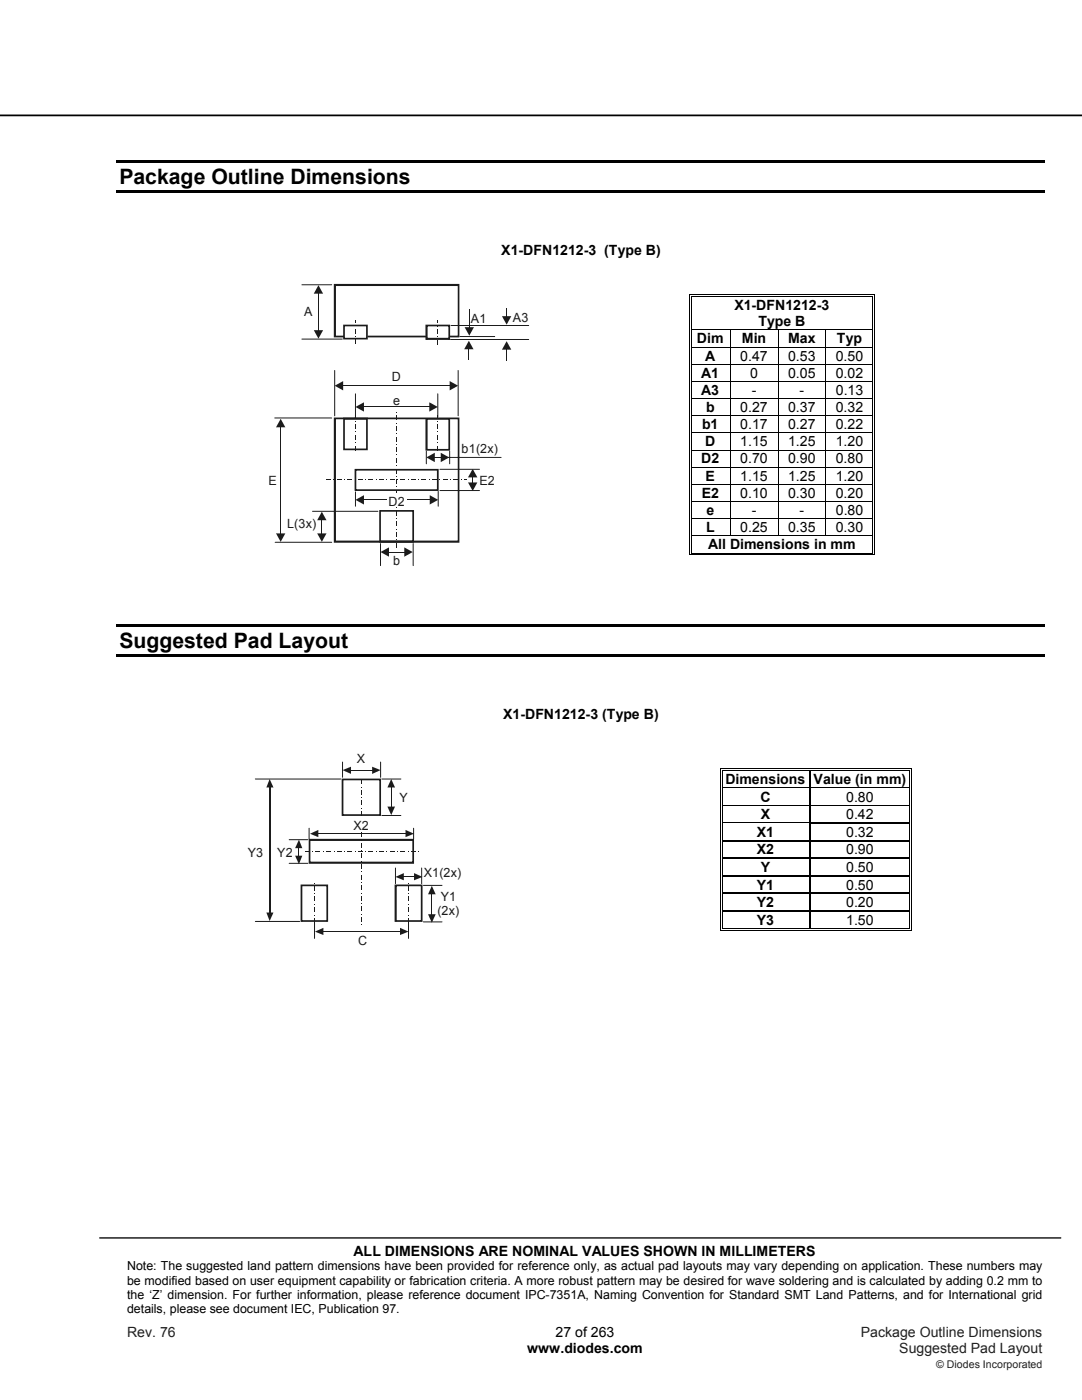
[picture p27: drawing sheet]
<svg xmlns="http://www.w3.org/2000/svg" width="216mm" height="279mm" viewBox="0 0 216 279" stroke-linecap="round" stroke-linejoin="round" font-family="sans-serif">
<defs><g id="words">
<g font-size="4.2">
<text x="23.8" y="36.7">Package Outline Dimensions</text>
<text x="23.8" y="129.3">Suggested Pad Layout</text>
</g>
<g font-size="2.8">
<text x="100" y="50.9">X1-DFN1212-3 (Type B)</text>
<text x="146.5" y="61.9">X1-DFN1212-3</text>
<text x="151.3" y="65.1">Type B</text>
<text x="139.1" y="68.5">Dim</text>
<text x="140.7" y="72">A</text>
<text x="147.7" y="72">0.47</text>
<text x="148" y="68.5">Min</text>
<text x="157.2" y="72">0.53</text>
<text x="157.3" y="68.5">Max</text>
<text x="166.8" y="72">0.50</text>
<text x="167" y="68.5">Typ</text>
<text x="139.9" y="75.4">A1</text>
<text x="149.7" y="75.4">0</text>
<text x="157.2" y="75.4">0.05</text>
<text x="166.8" y="75.4">0.02</text>
<text x="139.9" y="78.8">A3</text>
<text x="140.9" y="82.2">b</text>
<text x="147.7" y="82.2">0.27</text>
<text x="150" y="78.8">-</text>
<text x="157.2" y="82.2">0.37</text>
<text x="159.5" y="78.8">-</text>
<text x="166.8" y="82.2">0.32</text>
<text x="166.8" y="78.8">0.13</text>
<text x="140.1" y="85.7">b1</text>
<text x="140.7" y="89.1">D</text>
<text x="147.7" y="89.1">1.15</text>
<text x="147.7" y="85.7">0.17</text>
<text x="157.2" y="89.1">1.25</text>
<text x="157.2" y="85.7">0.27</text>
<text x="166.8" y="89.1">1.20</text>
<text x="166.8" y="85.7">0.22</text>
<text x="139.9" y="92.5">D2</text>
<text x="140.8" y="95.9">E</text>
<text x="147.7" y="92.5">0.70</text>
<text x="147.7" y="95.9">1.15</text>
<text x="157.2" y="92.5">0.90</text>
<text x="157.2" y="95.9">1.25</text>
<text x="166.8" y="92.5">0.80</text>
<text x="166.8" y="95.9">1.20</text>
<text x="140" y="99.3">E2</text>
<text x="147.7" y="99.3">0.10</text>
<text x="157.2" y="99.3">0.30</text>
<text x="166.8" y="99.3">0.20</text>
<text x="140.9" y="106.2">L</text>
<text x="140.9" y="102.8">e</text>
<text x="147.7" y="106.2">0.25</text>
<text x="150" y="102.8">-</text>
<text x="157.2" y="106.2">0.35</text>
<text x="159.5" y="102.8">-</text>
<text x="166.8" y="106.2">0.30</text>
<text x="166.8" y="102.8">0.80</text>
<text x="141.3" y="109.6">All Dimensions in mm</text>
<text x="100.4" y="143.5">X1-DFN1212-3 (Type B)</text>
<text x="144.7" y="156.5">Dimensions Value (in mm)</text>
<text x="151.7" y="160">C</text>
<text x="168.8" y="160">0.80</text>
<text x="151" y="167">X1</text>
<text x="151.8" y="163.5">X</text>
<text x="168.8" y="163.5">0.42</text>
<text x="168.8" y="167">0.32</text>
<text x="151" y="170.5">X2</text>
<text x="168.8" y="170.5">0.90</text>
<text x="151" y="177.5">Y1</text>
<text x="151.8" y="174">Y</text>
<text x="168.8" y="174">0.50</text>
<text x="168.8" y="177.5">0.50</text>
<text x="151" y="181.1">Y2</text>
<text x="151" y="184.6">Y3</text>
<text x="168.8" y="181.1">0.20</text>
<text x="168.8" y="184.6">1.50</text>
<text x="70.6" y="250.6">ALL DIMENSIONS ARE NOMINAL VALUES SHOWN IN MILLIMETERS</text>
<text x="110.9" y="266.8">27 of 263</text>
<text x="105.2" y="270.1">www.diodes.com</text>
</g>
<g font-size="2.8" fill="#231f20">
<text x="25.4" y="266.8">Rev. 76</text>
<text x="171.8" y="266.8">Package Outline Dimensions</text>
<text x="179.5" y="270.1">Suggested Pad Layout</text>
</g>
<g font-size="2.5" fill="#1f1a17">
<text x="60.7" y="63.1">A</text>
<text x="94" y="64.4">A1</text>
<text x="102.4" y="64.3">A3</text>
<text x="78.2" y="76.1">D</text>
<text x="78.5" y="80.9">e</text>
<text x="92.1" y="90.4">b1(2x)</text>
<text x="53.6" y="96.8">E</text>
<text x="77.5" y="100.9">D2</text>
<text x="95.7" y="96.7">E2</text>
<text x="57.3" y="105.4">L(3x)</text>
<text x="78.5" y="112.8">b</text>
<text x="71.2" y="152.3">X</text>
<text x="79.7" y="160">Y</text>
<text x="70.5" y="165.5">X2</text>
<text x="49.4" y="171.1">Y3</text>
<text x="55.3" y="171.1">Y2</text>
<text x="84.6" y="175.1">X1(2x)</text>
<text x="87.9" y="179.7">Y1</text>
<text x="87.3" y="182.5">(2x)</text>
<text x="71.5" y="188.6">C</text>
</g>
<g font-size="2.5">
<text x="25.4" y="253.5">Note: The suggested land pattern dimensions have been provided for reference only, as actual pad layouts may vary depending on application. These numbers may</text>
<text x="25.4" y="256.4">be modified based on user equipment capability or fabrication criteria. A more robust pattern may be desired for wave soldering and is calculated by adding 0.2 mm to</text>
<text x="25.4" y="259.2">the ‘Z’ dimension. For further information, please reference document IPC-7351A, Naming Convention for Standard SMT Land Patterns, and for International grid</text>
<text x="25.4" y="262.1">details, please see document IEC, Publication 97.</text>
</g>
<text font-size="2.1" fill="#231f20" x="186.8" y="273">© Diodes Incorporated</text>
</g></defs>
<path d="M0 23h215.9" fill="none" stroke="#000" stroke-width=".35"/>
<path d="M19.9 247.1h191.8" fill="none" stroke="#000" stroke-width=".26"/>
<g fill="#000">
<path d="M23.3 31.9h185.2v.5h-185.2zM23.3 38h185.2v.5h-185.2zM137.5 58.7h.2v.6h-.2zM137.5 58.7h.5v.2h-.5zM137.9 59.1h.1v.2h-.1zM137.9 59.1h.1v.1h-.1zM174.1 58.7h.5v.2h-.5zM174.1 59.1h.1v.2h-.1zM174.1 59.1h.1v.1h-.1zM174.4 58.7h.2v.6h-.2zM137.5 65.8h.2v.1h-.2zM137.5 69.2h.2v.2h-.2z"/>
<path d="M137.5 72.6h.2v.2h-.2zM137.5 76h.2v.2h-.2zM137.5 79.5h.2v.1h-.2zM137.9 65.8h.1v.1h-.1zM137.9 69.2h.1v.2h-.1zM137.9 72.6h.1v.2h-.1zM137.9 76h.1v.2h-.1zM137.9 79.5h.1v.1h-.1zM174.1 65.8h.1v.1h-.1zM174.1 69.2h.1v.2h-.1zM174.1 72.6h.1v.2h-.1zM174.1 76h.1v.2h-.1z"/>
<path d="M174.1 79.5h.1v.1h-.1zM174.4 65.8h.2v.1h-.2zM174.4 69.2h.2v.2h-.2zM174.4 72.6h.2v.2h-.2zM174.4 76h.2v.2h-.2zM174.4 79.5h.2v.1h-.2zM137.5 82.9h.2v.1h-.2zM137.5 86.3h.2v.2h-.2zM137.5 89.7h.2v.2h-.2zM137.5 93.1h.2v.2h-.2zM137.5 96.6h.2v.1h-.2zM137.9 82.9h.1v.1h-.1z"/>
<path d="M137.9 86.3h.1v.2h-.1zM137.9 89.7h.1v.2h-.1zM137.9 93.1h.1v.2h-.1zM137.9 96.6h.1v.1h-.1zM174.1 82.9h.1v.1h-.1zM174.1 86.3h.1v.2h-.1zM174.1 89.7h.1v.2h-.1zM174.1 93.1h.1v.2h-.1zM174.1 96.6h.1v.1h-.1zM174.4 82.9h.2v.1h-.2zM174.4 86.3h.2v.2h-.2zM174.4 89.7h.2v.2h-.2z"/>
<path d="M174.4 93.1h.2v.2h-.2zM174.4 96.6h.2v.1h-.2zM137.5 100h.2v.2h-.2zM137.5 103.4h.2v.2h-.2zM137.5 106.8h.2v.2h-.2zM137.5 110.6h.5v.2h-.5zM137.9 100h.1v.2h-.1zM137.9 103.4h.1v.2h-.1zM137.9 106.8h.1v.2h-.1zM137.9 110.3h.1v.1h-.1zM174.1 100h.1v.2h-.1zM174.1 103.4h.1v.2h-.1z"/>
<path d="M174.1 106.8h.1v.2h-.1zM174.1 110.6h.5v.2h-.5zM174.1 110.3h.1v.1h-.1zM174.4 100h.2v.2h-.2zM174.4 103.4h.2v.2h-.2zM174.4 106.8h.2v.2h-.2zM174.4 110.3h.2v.5h-.2zM23.3 124.5h185.2v.5h-185.2zM23.3 130.6h185.2v.5h-185.2z"/>
</g>
<g fill="none" stroke="#000" stroke-width=".2">
<path d="M137.6 59.3v6.5M138 59.3v6.5M138 58.8h36.1M138 59.2h36.1M174.1 59.3v6.5M174.5 59.3v6.5M137.6 65.9v3.3M137.6 69.4v3.2M137.6 72.8v3.2M137.6 76.2v3.3M137.6 79.6v3.3M138 65.9v3.3"/>
<path d="M138 69.4v3.2M138 72.8v3.2M138 76.2v3.3M138 79.6v3.3M138 65.8h36.1M138 69.3h36.1M138 72.7h36.1M138 76.1h36.1M138 79.5h36.1M145.7 65.9v3.3M145.7 69.4v3.2M145.7 72.8v3.2"/>
<path d="M145.7 76.2v3.3M145.7 79.6v3.3M155.3 65.9v3.3M155.3 69.4v3.2M155.3 72.8v3.2M155.3 76.2v3.3M155.3 79.6v3.3M164.8 65.9v3.3M164.8 69.4v3.2M164.8 72.8v3.2M164.8 76.2v3.3M164.8 79.6v3.3"/>
<path d="M174.1 65.9v3.3M174.1 69.4v3.2M174.1 72.8v3.2M174.1 76.2v3.3M174.1 79.6v3.3M174.5 65.9v3.3M174.5 69.4v3.2M174.5 72.8v3.2M174.5 76.2v3.3M174.5 79.6v3.3M137.6 83v3.3M137.6 86.5v3.2"/>
<path d="M137.6 89.9v3.2M137.6 93.3v3.3M137.6 96.7v3.3M138 83v3.3M138 86.5v3.2M138 89.9v3.2M138 93.3v3.3M138 96.7v3.3M138 83h36.1M138 86.4h36.1M138 89.8h36.1M138 93.2h36.1"/>
<path d="M138 96.6h36.1M145.7 83v3.3M145.7 86.5v3.2M145.7 89.9v3.2M145.7 93.3v3.3M145.7 96.7v3.3M155.3 83v3.3M155.3 86.5v3.2M155.3 89.9v3.2M155.3 93.3v3.3M155.3 96.7v3.3M164.8 83v3.3"/>
<path d="M164.8 86.5v3.2M164.8 89.9v3.2M164.8 93.3v3.3M164.8 96.7v3.3M174.1 83v3.3M174.1 86.5v3.2M174.1 89.9v3.2M174.1 93.3v3.3M174.1 96.7v3.3M174.5 83v3.3M174.5 86.5v3.2M174.5 89.9v3.2"/>
<path d="M174.5 93.3v3.3M174.5 96.7v3.3M137.6 100.2v3.2M137.6 103.6v3.2M137.6 107v3.8M138 100.2v3.2M138 103.6v3.2M138 107v3.3M138 100.1h36.1M138 103.5h36.1M138 106.9h36.1M138 110.7h36.1"/>
<path d="M138 110.4h36.1M145.7 100.2v3.2M145.7 103.6v3.2M155.3 100.2v3.2M155.3 103.6v3.2M164.8 100.2v3.2M164.8 103.6v3.2M174.1 100.2v3.2M174.1 103.6v3.2M174.1 107v3.3M174.5 100.2v3.2M174.5 103.6v3.2"/>
<path d="M174.5 107v3.3"/>
</g>
<g fill="#fff">
<path d="M144.2 153.9h17.2v3.2h-17.2z"/>
<path d="M144.6 153.9h16.2v3.2h-16.2z"/>
</g>
<path d="M143.7 153.4h.1v.5h-.1zM143.7 153.4h.5v.1h-.5zM144 153.7h.2v.2h-.2z" fill="#000"/>
<path d="M144.2 153.4h17.2M144.2 153.8h17.2" fill="none" stroke="#000" stroke-width=".2"/>
<path d="M144.2 153.9h17.2z" fill="#fff"/>
<path d="M161.4 153.9h.3zM161.4 153.4h.5v.1h-.5zM161.4 153.7h.5v.2h-.5zM181.4 153.4h.5v.1h-.5zM181.4 153.7h.1v.2h-.1zM181.7 153.4h.2v.5h-.2z" fill="#000"/>
<path d="M143.7 153.9v3.2M144.1 153.9v3.2M161.9 153.4h19.5M161.9 153.8h19.5M181.5 153.9v3.2M181.8 153.9v3.2" fill="none" stroke="#000" stroke-width=".2"/>
<path d="M161.6 153.9v3.2" fill="none" stroke="#000" stroke-width=".25"/>
<g fill="#fff">
<path d="M144.2 157.4h17.2v3.2h-17.2z"/>
<path d="M144.6 157.4h16.2v3.2h-16.2z"/>
<path d="M161.7 157.4h19.7v3.2h-19.7z"/>
<path d="M162.3 157.4h18.6v3.2h-18.6z"/>
</g>
<path d="M143.7 157.1h.1v.3h-.1zM144 157.1h.2v.3h-.2z" fill="#000"/>
<path d="M144.2 157.2h17.2" fill="none" stroke="#000" stroke-width=".25"/>
<path d="M144.2 157.4h17.2z" fill="#fff"/>
<path d="M161.4 157.1h.3v.3h-.3z" fill="#000"/>
<path d="M161.7 157.2h19.7" fill="none" stroke="#000" stroke-width=".25"/>
<path d="M161.7 157.4h19.7z" fill="#fff"/>
<path d="M181.4 157.1h.1v.3h-.1zM181.7 157.1h.2v.3h-.2z" fill="#000"/>
<path d="M143.7 157.4v3.2M144.1 157.4v3.2M181.5 157.4v3.2M181.8 157.4v3.2" fill="none" stroke="#000" stroke-width=".2"/>
<path d="M161.6 157.4v3.2" fill="none" stroke="#000" stroke-width=".25"/>
<g fill="#fff">
<path d="M144.2 160.9h17.2v3.2h-17.2z"/>
<path d="M144.6 160.9h16.2v3.2h-16.2z"/>
<path d="M161.7 160.9h19.7v3.2h-19.7z"/>
<path d="M162.3 160.9h18.6v3.2h-18.6z"/>
</g>
<path d="M143.7 160.6h.1v.3h-.1zM144 160.6h.2v.3h-.2z" fill="#000"/>
<path d="M144.2 160.8h17.2" fill="none" stroke="#000" stroke-width=".25"/>
<path d="M144.2 160.9h17.2z" fill="#fff"/>
<path d="M161.4 160.6h.3v.3h-.3z" fill="#000"/>
<path d="M161.7 160.8h19.7" fill="none" stroke="#000" stroke-width=".25"/>
<path d="M161.7 160.9h19.7z" fill="#fff"/>
<path d="M181.4 160.6h.1v.3h-.1zM181.7 160.6h.2v.3h-.2z" fill="#000"/>
<path d="M143.7 160.9v3.2M144.1 160.9v3.2M181.5 160.9v3.2M181.8 160.9v3.2" fill="none" stroke="#000" stroke-width=".2"/>
<path d="M161.6 160.9v3.2" fill="none" stroke="#000" stroke-width=".25"/>
<g fill="#fff">
<path d="M144.2 164.4h17.2v3.3h-17.2z"/>
<path d="M144.6 164.4h16.2v3.3h-16.2z"/>
</g>
<path d="M143.7 164.1h.1v.3h-.1zM144 164.1h.2v.3h-.2z" fill="#000"/>
<path d="M144.2 164.3h17.2" fill="none" stroke="#000" stroke-width=".25"/>
<path d="M144.2 164.4h17.2z" fill="#fff"/>
<g fill="#000">
<path d="M143.7 167.7h.1v.2h-.1zM143.7 171.2h.1v.2h-.1zM143.7 174.7h.1v.2h-.1zM143.7 178.2h.1v.3h-.1zM144 167.7h.2v.2h-.2zM144 171.2h.2v.2h-.2zM144 174.7h.2v.2h-.2zM144 178.2h.2v.3h-.2zM161.4 164.1h.3v.3h-.3zM161.4 167.7h.3v.2h-.3zM161.4 171.2h.3v.2h-.3zM161.4 174.7h.3v.2h-.3z"/>
<path d="M161.4 178.2h.3v.3h-.3zM181.4 164.1h.1v.3h-.1zM181.4 167.7h.1v.2h-.1zM181.4 171.2h.1v.2h-.1zM181.4 174.7h.1v.2h-.1zM181.4 178.2h.1v.3h-.1zM181.7 164.1h.2v.3h-.2zM181.7 167.7h.2v.2h-.2zM181.7 171.2h.2v.2h-.2zM181.7 174.7h.2v.2h-.2zM181.7 178.2h.2v.3h-.2zM143.7 181.7h.1v.3h-.1z"/>
<path d="M143.7 185.6h.5v.1h-.5zM144 181.7h.2v.3h-.2zM144 185.2h.2v.2h-.2zM161.4 181.7h.3v.3h-.3zM161.4 185.2h.5v.2h-.5zM181.4 181.7h.1v.3h-.1zM181.4 185.6h.5v.1h-.5zM181.4 185.2h.1v.2h-.1zM181.7 181.7h.2v.3h-.2zM181.7 185.2h.2v.5h-.2z"/>
</g>
<g fill="none" stroke="#000" stroke-width=".25">
<path d="M144.2 167.8h17.2M144.2 171.3h17.2M144.2 174.8h17.2M144.2 178.3h17.2M161.6 164.4v3.3M161.6 167.9v3.3M161.6 171.4v3.3M161.6 174.9v3.3M161.6 178.5v3.2M161.7 164.3h19.7M161.7 167.8h19.7M161.7 171.3h19.7"/>
<path d="M161.7 174.8h19.7M161.7 178.3h19.7M144.2 181.8h17.2M161.6 182v3.2M161.7 181.8h19.7"/>
</g>
<g fill="none" stroke="#000" stroke-width=".2">
<path d="M143.7 164.4v3.3M143.7 167.9v3.3M143.7 171.4v3.3M143.7 174.9v3.3M143.7 178.5v3.2M144.1 164.4v3.3M144.1 167.9v3.3M144.1 171.4v3.3M144.1 174.9v3.3M144.1 178.5v3.2M181.5 164.4v3.3M181.5 167.9v3.3"/>
<path d="M181.5 171.4v3.3M181.5 174.9v3.3M181.5 178.5v3.2M181.8 164.4v3.3M181.8 167.9v3.3M181.8 171.4v3.3M181.8 174.9v3.3M181.8 178.5v3.2M143.7 182v3.7M144.1 182v3.2M144.2 185.7h37.2M144.2 185.3h17.2"/>
<path d="M161.9 185.3h19.5M181.5 182v3.2M181.8 182v3.2"/>
</g>
<g fill="#1f1a17">
<path d="M66.8 107.9h24.7v.4h-24.7zM91.5 108.1h.2v.2h-.2zM91.3 83.5h.4v24.6h-.4zM91.5 83.3h.2v.2h-.2zM66.8 83.3h24.7v.4h-24.7zM66.6 83.3h.2v.2h-.2zM66.6 83.5h.4v24.6h-.4zM66.6 108.1h.2v.2h-.2z"/>
<path d="M70.9 97.6h16.5v.4h-16.5zM87.4 97.8h.1v.2h-.1zM87.2 93.7h.3v4.1h-.3zM87.4 93.6h.1v.1h-.1zM70.9 93.6h16.5v.3h-16.5zM70.8 93.6h.1v.1h-.1zM70.8 93.7h.3v4.1h-.3zM70.8 97.8h.1v.2h-.1z"/>
<path d="M68.6 89.5h4.6v.4h-4.6zM73.2 89.7h.2v.2h-.2zM73 83.6h.4v6.1h-.4zM73.2 83.3h.2v.3h-.2zM68.6 83.3h4.6v.5h-4.6zM68.5 83.3h.1v.3h-.1zM68.5 83.6h.3v6.1h-.3zM68.5 89.7h.1v.2h-.1z"/>
<path d="M85.1 89.6h4.5v.3h-4.5zM89.6 89.8h.2v.1h-.2zM89.5 83.6h.3v6.2h-.3zM89.6 83.4h.2v.2h-.2zM85.1 83.4h4.5v.4h-4.5zM84.9 83.4h.2v.2h-.2zM84.9 83.6h.4v6.2h-.4zM84.9 89.8h.2v.1h-.2z"/>
<path d="M75.8 107.9h6.6v.4h-6.6zM82.4 108.1h.2v.2h-.2zM82.3 102h.3v6.1h-.3zM82.4 101.8h.2v.2h-.2zM75.8 101.8h6.6v.3h-6.6zM75.7 101.8h.1v.2h-.1zM75.7 102h.3v6.1h-.3zM75.7 108.1h.1v.2h-.1z"/>
<path d="M66.8 67h24.7v.3h-24.7zM91.5 67.2h.2v.1h-.2zM91.3 56.9h.4v10.3h-.4zM91.5 56.7h.2v.2h-.2zM66.8 56.7h24.7v.4h-24.7zM66.6 56.7h.2v.2h-.2zM66.6 56.9h.4v10.3h-.4zM66.6 67.2h.2v.1h-.2z"/>
</g>
<g fill="#fff">
<path d="M68.6 65l.1 2.6z"/>
<path d="M68.6 65h.2v2.6h-.2z"/>
<path d="M68.7 65h.2v2.6h-.2z"/>
<path d="M68.8 65h.2v2.6h-.2z"/>
<path d="M68.9 65h.2v2.6h-.2z"/>
<path d="M69 65h.2v2.6h-.2z"/>
<path d="M69.1 65h.1v2.6h-.1z"/>
<path d="M69.2 65h.1v2.6h-.1z"/>
<path d="M69.2 65h.2v2.6h-.2z"/>
<path d="M69.3 65h.2v2.6h-.2z"/>
<path d="M69.4 65h.2v2.6h-.2z"/>
<path d="M69.5 65h.2v2.6h-.2z"/>
<path d="M69.6 65h.1v2.6h-.1z"/>
<path d="M69.7 65h.1v2.6h-.1z"/>
<path d="M69.7 65h.2v2.6h-.2z"/>
<path d="M69.8 65h.2v2.6h-.2z"/>
<path d="M69.9 65h.2v2.6h-.2z"/>
<path d="M70 65h.2v2.6h-.2z"/>
<path d="M70.1 65h.2v2.6h-.2z"/>
<path d="M70.2 65h.1v2.6h-.1z"/>
<path d="M70.3 65h.1v2.6h-.1z"/>
<path d="M70.3 65h.2v2.6h-.2z"/>
<path d="M70.4 65h.2v2.6h-.2z"/>
<path d="M70.5 65h.2v2.6h-.2z"/>
<path d="M70.6 65h.2v2.6h-.2z"/>
<path d="M70.7 65h.1v2.6h-.1z"/>
<path d="M70.8 65h.2v2.6h-.2z"/>
<path d="M70.8 65h.3v2.6h-.3z"/>
<path d="M71 65h.2v2.6h-.2z"/>
<path d="M71.1 65h.2v2.6h-.2z"/>
<path d="M71.2 65h.2v2.6h-.2z"/>
<path d="M71.3 65h.1v2.6h-.1z"/>
<path d="M71.4 65h.1v2.6h-.1z"/>
<path d="M71.4 65h.2v2.6h-.2z"/>
<path d="M71.5 65h.2v2.6h-.2z"/>
<path d="M71.6 65h.2v2.6h-.2z"/>
<path d="M71.7 65h.2v2.6h-.2z"/>
<path d="M71.8 65h.1v2.6h-.1z"/>
<path d="M71.9 65h.1v2.6h-.1z"/>
<path d="M71.9 65h.2v2.6h-.2z"/>
<path d="M72 65h.2v2.6h-.2z"/>
<path d="M72.1 65h.2v2.6h-.2z"/>
<path d="M72.2 65h.2v2.6h-.2z"/>
<path d="M72.3 65h.2v2.6h-.2z"/>
<path d="M72.4 65h.1v2.6h-.1z"/>
<path d="M72.5 65h.1v2.6h-.1z"/>
<path d="M72.5 65h.2v2.6h-.2z"/>
<path d="M72.6 65h.2v2.6h-.2z"/>
<path d="M72.7 65h.2v2.6h-.2z"/>
<path d="M72.8 65h.2v2.6h-.2z"/>
<path d="M72.9 65h.1v2.6h-.1z"/>
<path d="M73 65h.1v2.6h-.1z"/>
<path d="M73 65h.2v2.6h-.2z"/>
<path d="M73.1 65l.1 2.6z"/>
<path d="M73.2 65v2.6z"/>
</g>
<path d="M68.6 67.4h4.6v.4h-4.6zM73.2 67.6h.2v.2h-.2zM73 65h.4v2.6h-.4zM73.2 64.8h.2v.2h-.2zM68.6 64.8h4.6v.3h-4.6zM68.5 64.8h.1v.2h-.1zM68.5 65h.3v2.6h-.3zM68.5 67.6h.1v.2h-.1z" fill="#1f1a17"/>
<g fill="#fff">
<path d="M85.1 65l.1 2.7z"/>
<path d="M85.1 65h.1v2.7h-.1z"/>
<path d="M85.2 65h.1v2.7h-.1z"/>
<path d="M85.2 65h.2v2.7h-.2z"/>
<path d="M85.3 65h.2v2.7h-.2z"/>
<path d="M85.4 65h.3v2.7h-.3z"/>
<path d="M85.5 65h.2v2.7h-.2z"/>
<path d="M85.7 65h.1v2.7h-.1z"/>
<path d="M85.7 65h.2v2.7h-.2z"/>
<path d="M85.8 65h.2v2.7h-.2z"/>
<path d="M85.9 65h.2v2.7h-.2z"/>
<path d="M86 65h.2v2.7h-.2z"/>
<path d="M86.1 65h.2v2.7h-.2z"/>
<path d="M86.2 65h.1v2.7h-.1z"/>
<path d="M86.3 65h.1v2.7h-.1z"/>
<path d="M86.3 65h.2v2.7h-.2z"/>
<path d="M86.4 65h.2v2.7h-.2z"/>
<path d="M86.5 65h.2v2.7h-.2z"/>
<path d="M86.6 65h.2v2.7h-.2z"/>
<path d="M86.7 65h.1v2.7h-.1z"/>
<path d="M86.8 65h.1v2.7h-.1z"/>
<path d="M86.8 65h.2v2.7h-.2z"/>
<path d="M86.9 65h.2v2.7h-.2z"/>
<path d="M87 65h.2v2.7h-.2z"/>
<path d="M87.1 65h.2v2.7h-.2z"/>
<path d="M87.2 65h.2v2.7h-.2z"/>
<path d="M87.3 65h.1v2.7h-.1z"/>
<path d="M87.4 65h.1v2.7h-.1z"/>
<path d="M87.4 65h.2v2.7h-.2z"/>
<path d="M87.5 65h.2v2.7h-.2z"/>
<path d="M87.6 65h.2v2.7h-.2z"/>
<path d="M87.7 65h.2v2.7h-.2z"/>
<path d="M87.8 65h.1v2.7h-.1z"/>
<path d="M87.9 65h.1v2.7h-.1z"/>
<path d="M87.9 65h.2v2.7h-.2z"/>
<path d="M88 65h.2v2.7h-.2z"/>
<path d="M88.1 65h.2v2.7h-.2z"/>
<path d="M88.2 65h.2v2.7h-.2z"/>
<path d="M88.3 65h.2v2.7h-.2z"/>
<path d="M88.4 65h.1v2.7h-.1z"/>
<path d="M88.5 65h.1v2.7h-.1z"/>
<path d="M88.5 65h.2v2.7h-.2z"/>
<path d="M88.6 65h.2v2.7h-.2z"/>
<path d="M88.7 65h.2v2.7h-.2z"/>
<path d="M88.8 65h.2v2.7h-.2z"/>
<path d="M88.9 65h.1v2.7h-.1z"/>
<path d="M89 65h.1v2.7h-.1z"/>
<path d="M89 65h.2v2.7h-.2z"/>
<path d="M89.1 65h.2v2.7h-.2z"/>
<path d="M89.2 65h.2v2.7h-.2z"/>
<path d="M89.3 65h.2v2.7h-.2z"/>
<path d="M89.4 65h.2v2.7h-.2z"/>
<path d="M89.5 65h.1v2.7h-.1z"/>
<path d="M89.6 65v2.7z"/>
</g>
<g fill="#1f1a17">
<path d="M65.1 95.7h.9v.2h-.9z"/>
<path d="M66.5 95.7h.2v.2h-.2z"/>
<path d="M67.2 95.7h.9v.2h-.9z"/>
<path d="M68.6 95.7h.2v.2h-.2z"/>
<path d="M69.3 95.7h1v.2h-1z"/>
<path d="M70.8 95.7h.1v.2h-.1z"/>
<path d="M71.4 95.7h1v.2h-1z"/>
<path d="M72.9 95.7h.1v.2h-.1z"/>
<path d="M73.6 95.7h.9v.2h-.9z"/>
<path d="M75 95.7h.2v.2h-.2z"/>
<path d="M75.7 95.7h.9v.2h-.9z"/>
<path d="M77.1 95.7h.2v.2h-.2z"/>
<path d="M77.8 95.7h.9v.2h-.9z"/>
<path d="M79.2 95.7h.2v.2h-.2z"/>
<path d="M79.9 95.7h.9v.2h-.9z"/>
<path d="M81.3 95.7h.2v.2h-.2z"/>
<path d="M82 95.7h1v.2h-1z"/>
<path d="M83.5 95.7h.1v.2h-.1z"/>
<path d="M84.1 95.7h1v.2h-1z"/>
<path d="M85.6 95.7h.1v.2h-.1z"/>
<path d="M86.3 95.7h.9v.2h-.9z"/>
<path d="M87.7 95.7h.2v.2h-.2z"/>
<path d="M88.4 95.7h.9v.2h-.9z"/>
<path d="M89.8 95.7h.2v.2h-.2z"/>
<path d="M90.5 95.7h.9v.2h-.9z"/>
<path d="M91.9 95.7h.2v.2h-.2z"/>
<path d="M92.6 95.7h.6v.2h-.6z"/>
<path d="M87.3 67.8h.1v.9h-.1z"/>
<path d="M87.3 67.2h.1v.1h-.1z"/>
<path d="M87.3 65.7h.1v.9h-.1z"/>
<path d="M87.3 65h.1v.2h-.1z"/>
<path d="M87.3 63.9h.1v.6h-.1z"/>
<path d="M85.1 67.4h4.5v.4h-4.5zM89.6 67.7h.2v.1h-.2zM89.5 65h.3v2.7h-.3zM89.6 64.8h.2v.2h-.2zM85.1 64.8h4.5v.3h-4.5zM84.9 64.8h.2v.2h-.2zM84.9 65h.4v2.7h-.4zM84.9 67.7h.2v.1h-.2z"/>
</g>
<path d="M66.8 77l1.7-.9v1.8l-1.7-.9 1.7-.9z" fill-rule="evenodd" fill="#1f1a17"/>
<path d="M68.3 77h21.6" fill="none" stroke="#1f1a17" stroke-width=".2"/>
<path d="M89.7 76.1l1.7 .9-1.7 .9v-1.8l1.7 .9z" fill-rule="evenodd" fill="#1f1a17"/>
<path d="M60.2 56.8h6M60.2 67.7h8.1M89.9 67.8h15.6M90 65h15.5M91.8 67.2h6.9" fill="none" stroke="#1f1a17" stroke-width=".2"/>
<g fill="#1f1a17">
<path d="M70.8 67.8h.2v.9h-.2z"/>
<path d="M70.8 67.1h.2v.1h-.2z"/>
<path d="M70.8 65.6h.2v1h-.2z"/>
<path d="M70.8 65h.2v.1h-.2z"/>
<path d="M70.8 63.9h.2v.6h-.2z"/>
<path d="M79.1 108.3h.1v.9h-.1z"/>
<path d="M79.1 107.6h.1v.2h-.1z"/>
<path d="M79.1 106.2h.1v.9h-.1z"/>
<path d="M79.1 105.5h.1v.2h-.1z"/>
<path d="M79.1 104.1h.1v.9h-.1z"/>
<path d="M79.1 103.4h.1v.2h-.1z"/>
<path d="M79.1 102h.1v.9h-.1z"/>
<path d="M79.1 101.3h.1v.2h-.1z"/>
<path d="M79.1 99.8h.1v1h-.1z"/>
<path d="M79.1 99.2h.1v.1h-.1z"/>
<path d="M79.1 97.7h.1v1h-.1z"/>
<path d="M79.1 97h.1v.2h-.1z"/>
<path d="M79.1 95.7h.1v.8h-.1z"/>
<path d="M79.1 94.9h.1v.2h-.1z"/>
<path d="M79.1 93.6h.1v.8h-.1z"/>
<path d="M79.1 92.8h.1v.2h-.1z"/>
<path d="M79.1 91.5h.1v.8h-.1z"/>
<path d="M79.1 90.7h.1v.2h-.1z"/>
<path d="M79.1 89.3h.1v.9h-.1z"/>
<path d="M79.1 88.6h.1v.2h-.1z"/>
<path d="M79.1 87.2h.1v.9h-.1z"/>
<path d="M79.1 86.5h.1v.1h-.1z"/>
<path d="M79.1 85.1h.1v.9h-.1z"/>
<path d="M79.1 84.3h.1v.2h-.1z"/>
<path d="M79.1 83h.1v.8h-.1z"/>
<path d="M79.1 82.2h.1v.2h-.1z"/>
</g>
<path d="M62.6 65.9h1.9l-1 1.7z" fill-rule="evenodd" fill="#1f1a17"/>
<path d="M63.5 58.4v7.7" fill="none" stroke="#1f1a17" stroke-width=".2"/>
<g fill="#1f1a17">
<path d="M63.5 56.9l1 1.7h-1.9z" fill-rule="evenodd"/>
<path d="M92.7 65.3h1.9l-1 1.7z" fill-rule="evenodd"/>
</g>
<path d="M93.6 61.8v3.7" fill="none" stroke="#1f1a17" stroke-width=".2"/>
<g fill="#1f1a17">
<path d="M100.2 63.1h1.8l-.9 1.7z" fill-rule="evenodd"/>
<path d="M101.1 68.1l.9 1.7h-1.8l.9-1.7 .9 1.7z" fill-rule="evenodd"/>
</g>
<path d="M101 61.5h.2v1.8h-.2z" fill="#1f1a17"/>
<path d="M101.1 69.6v2.3" fill="none" stroke="#1f1a17" stroke-width=".2"/>
<path d="M93.6 68l.9 1.7h-1.9l1-1.7 .9 1.7z" fill-rule="evenodd" fill="#1f1a17"/>
<path d="M93.6 69.5v2.3" fill="none" stroke="#1f1a17" stroke-width=".2"/>
<path d="M70.9 81.2l1.7-.9v1.8l-1.7-.9 1.7-.9z" fill-rule="evenodd" fill="#1f1a17"/>
<path d="M72.5 81.2h13.2" fill="none" stroke="#1f1a17" stroke-width=".2"/>
<g fill="#1f1a17">
<path d="M85.7 80.3l1.7 .9-1.7 .9v-1.8l1.7 .9z" fill-rule="evenodd"/>
<path d="M63.3 106.4h1.9l-1 1.7z" fill-rule="evenodd"/>
</g>
<path d="M64.2 103.7v2.8" fill="none" stroke="#1f1a17" stroke-width=".2"/>
<path d="M64.2 102.1l1 1.7h-1.9z" fill-rule="evenodd" fill="#1f1a17"/>
<path d="M66.8 73.9v9.1M91.4 73.9v9.1M54.8 83.4h11.4M70.9 98.1v2.9M85.1 90v2.6M87.4 98.1v2.9M89 91.3h11M89.7 90v2.6M54.9 108.2h11.3M62.4 102h13" fill="none" stroke="#1f1a17" stroke-width=".2"/>
<g fill="#1f1a17">
<path d="M85.1 91.3l1.7-.9v1.8l-1.7-.9 1.7-.9z" fill-rule="evenodd"/>
<path d="M87.9 90.4l1.7 .9-1.7 .9v-1.8l1.7 .9z" fill-rule="evenodd"/>
</g>
<path d="M86.7 91.2h1.4v.2h-1.4z" fill="#1f1a17"/>
<path d="M75.9 108.5v4.4M82.4 108.5v4.4" fill="none" stroke="#1f1a17" stroke-width=".2"/>
<path d="M75.9 110.2l1.7-1v1.9l-1.7-.9 1.7-1z" fill-rule="evenodd" fill="#1f1a17"/>
<path d="M77.4 110.2h3.4" fill="none" stroke="#1f1a17" stroke-width=".2"/>
<g fill="#1f1a17">
<path d="M80.7 109.2l1.7 1-1.7 .9v-1.9l1.7 1z" fill-rule="evenodd"/>
<path d="M55.1 106.4h1.8l-.9 1.7z" fill-rule="evenodd"/>
</g>
<g fill="#1f1a17">
<path d="M87.3 89h.1v.9h-.1z"/>
<path d="M87.3 88.2h.1v.2h-.1z"/>
<path d="M87.3 86.9h.1v.8h-.1z"/>
<path d="M87.3 86.1h.1v.2h-.1z"/>
<path d="M87.3 84.8h.1v.8h-.1z"/>
<path d="M87.3 84h.1v.2h-.1z"/>
<path d="M87.3 82.9h.1v.6h-.1z"/>
<path d="M70.8 89h.2v.9h-.2z"/>
<path d="M70.8 88.2h.2v.2h-.2z"/>
<path d="M70.8 86.9h.2v.8h-.2z"/>
<path d="M70.8 86.1h.2v.2h-.2z"/>
<path d="M70.8 84.8h.2v.8h-.2z"/>
<path d="M70.8 84h.2v.2h-.2z"/>
<path d="M70.8 82.9h.2v.6h-.2z"/>
</g>
<path d="M56 85.1v21.4" fill="none" stroke="#1f1a17" stroke-width=".2"/>
<g fill="#1f1a17">
<path d="M56 83.6l.9 1.7h-1.8z" fill-rule="evenodd"/>
<path d="M70.9 99.8l1.7-1v1.9l-1.7-.9 1.7-1z" fill-rule="evenodd"/>
</g>
<path d="M72.5 99.8h13.4" fill="none" stroke="#1f1a17" stroke-width=".2"/>
<path d="M85.7 98.8l1.7 1-1.7 .9v-1.9l1.7 1z" fill-rule="evenodd" fill="#1f1a17"/>
<g fill="#fff">
<path d="M77.4 98.6v2.6z"/>
<path d="M77.4 98.6h.1v2.6h-.1z"/>
<path d="M77.4 98.6h.2v2.6h-.2z"/>
<path d="M77.5 98.6h.2v2.6h-.2z"/>
<path d="M77.6 98.6h.2v2.6h-.2z"/>
<path d="M77.7 98.6h.2v2.6h-.2z"/>
<path d="M77.8 98.6h.2v2.6h-.2z"/>
<path d="M77.9 98.6h.1v2.6h-.1z"/>
<path d="M78 98.6h.1v2.6h-.1z"/>
<path d="M78 98.6h.2v2.6h-.2z"/>
<path d="M78.1 98.6h.2v2.6h-.2z"/>
<path d="M78.2 98.6h.2v2.6h-.2z"/>
<path d="M78.3 98.6h.2v2.6h-.2z"/>
<path d="M78.4 98.6h.1v2.6h-.1z"/>
<path d="M78.5 98.6h.1v2.6h-.1z"/>
<path d="M78.5 98.6h.2v2.6h-.2z"/>
<path d="M78.6 98.6h.2v2.6h-.2z"/>
<path d="M78.7 98.6h.2v2.6h-.2z"/>
<path d="M78.8 98.6h.2v2.6h-.2z"/>
<path d="M78.9 98.6h.2v2.6h-.2z"/>
<path d="M79 98.6h.1v2.6h-.1z"/>
<path d="M79.1 98.6h.1v2.6h-.1z"/>
<path d="M79.1 98.6h.2v2.6h-.2z"/>
<path d="M79.2 98.6h.2v2.6h-.2z"/>
<path d="M79.3 98.6h.2v2.6h-.2z"/>
<path d="M79.4 98.6h.2v2.6h-.2z"/>
<path d="M79.5 98.6h.2v2.6h-.2z"/>
<path d="M79.6 98.6h.1v2.6h-.1z"/>
<path d="M79.7 98.6h.1v2.6h-.1z"/>
<path d="M79.7 98.6h.2v2.6h-.2z"/>
<path d="M79.8 98.6h.2v2.6h-.2z"/>
<path d="M79.9 98.6h.2v2.6h-.2z"/>
<path d="M80 98.6h.2v2.6h-.2z"/>
<path d="M80.1 98.6h.1v2.6h-.1z"/>
<path d="M80.2 98.6h.1v2.6h-.1z"/>
<path d="M80.2 98.6h.2v2.6h-.2z"/>
<path d="M80.3 98.6h.2v2.6h-.2z"/>
<path d="M80.4 98.6h.2v2.6h-.2z"/>
<path d="M80.5 98.6h.2v2.6h-.2z"/>
<path d="M80.6 98.6h.2v2.6h-.2z"/>
<path d="M80.7 98.6h.1v2.6h-.1z"/>
<path d="M80.8 98.6h.1v2.6h-.1z"/>
<path d="M80.8 98.6h.2v2.6h-.2z"/>
<path d="M80.9 98.6h.2v2.6h-.2z"/>
<path d="M81 98.6l.1 2.6z"/>
<path d="M81.1 98.6v2.6z"/>
</g>
<path d="M70.9 78.6v4.6M87.4 78.6v4.6M87.8 93.7h7.9M87.8 97.9h7.9" fill="none" stroke="#1f1a17" stroke-width=".2"/>
<g fill="#1f1a17">
<path d="M93.4 96.3h1.9l-1 1.7z" fill-rule="evenodd"/>
<path d="M94.3 93.6l1 1.7h-1.9z" fill-rule="evenodd"/>
</g>
<g fill="#1f1a17">
<path d="M94.2 95.2h.2v1.3h-.2z"/>
<path d="M72.1 155.6h.1v.9h-.1z"/>
<path d="M72.1 157h.1v.2h-.1z"/>
<path d="M72.1 157.7h.1v.9h-.1z"/>
<path d="M72.1 159.1h.1v.2h-.1z"/>
<path d="M72.1 159.8h.1v.9h-.1z"/>
<path d="M72.1 161.2h.1v.2h-.1z"/>
<path d="M72.1 161.9h.1v.9h-.1z"/>
<path d="M72.1 163.3h.1v.2h-.1z"/>
<path d="M72.1 164h.1v1h-.1z"/>
<path d="M72.1 165.5h.1v.1h-.1z"/>
<path d="M72.1 166.1h.1v1h-.1z"/>
<path d="M72.1 167.6h.1v.1h-.1z"/>
<path d="M72.1 168.3h.1v.9h-.1z"/>
<path d="M72.1 169.7h.1v.2h-.1z"/>
<path d="M72.1 170.4h.1v.9h-.1z"/>
<path d="M72.1 171.8h.1v.2h-.1z"/>
<path d="M72.1 172.5h.1v.9h-.1z"/>
<path d="M72.1 173.9h.1v.2h-.1z"/>
<path d="M72.1 174.6h.1v.9h-.1z"/>
<path d="M72.1 176h.1v.2h-.1z"/>
<path d="M72.1 176.7h.1v.9h-.1z"/>
<path d="M72.1 178.1h.1v.2h-.1z"/>
<path d="M72.1 178.8h.1v.9h-.1z"/>
<path d="M72.1 180.3h.1v.1h-.1z"/>
<path d="M72.1 180.9h.1v1h-.1z"/>
<path d="M72.1 182.4h.1v.1h-.1z"/>
<path d="M72.1 183h.1v1h-.1z"/>
<path d="M72.1 184.5l.1 .1z"/>
<path d="M60.9 169.9h.9v.2h-.9z"/>
<path d="M62.3 169.9h.2v.2h-.2z"/>
<path d="M63 169.9h.9v.2h-.9z"/>
<path d="M64.5 169.9h.1v.2h-.1z"/>
<path d="M65.1 169.9h.9v.2h-.9z"/>
<path d="M66.6 169.9h.1v.2h-.1z"/>
<path d="M67.2 169.9h.9v.2h-.9z"/>
<path d="M68.7 169.9h.2v.2h-.2z"/>
<path d="M69.4 169.9h.8v.2h-.8z"/>
<path d="M70.8 169.9h.2v.2h-.2z"/>
<path d="M71.5 169.9h.8v.2h-.8z"/>
<path d="M72.9 169.9h.2v.2h-.2z"/>
<path d="M73.6 169.9h.8v.2h-.8z"/>
<path d="M75 169.9h.2v.2h-.2z"/>
<path d="M75.7 169.9h.8v.2h-.8z"/>
<path d="M77.1 169.9h.2v.2h-.2z"/>
<path d="M77.8 169.9h.9v.2h-.9z"/>
<path d="M79.2 169.9h.2v.2h-.2z"/>
<path d="M79.9 169.9h.9v.2h-.9z"/>
<path d="M81.3 169.9h.2v.2h-.2z"/>
<path d="M82 169.9h.9v.2h-.9z"/>
<path d="M83.5 169.9v.2z"/>
<path d="M81.4 183.2h.2v.9h-.2z"/>
<path d="M81.4 182.5h.2v.2h-.2z"/>
<path d="M81.4 181.1h.2v.8h-.2z"/>
<path d="M81.4 180.4h.2v.2h-.2z"/>
<path d="M81.4 179h.2v.8h-.2z"/>
<path d="M81.4 178.3h.2v.2h-.2z"/>
<path d="M81.4 176.9h.2v.8h-.2z"/>
<path d="M81.4 176.2h.2v.2h-.2z"/>
<path d="M62.6 183.2h.2v.9h-.2z"/>
<path d="M62.6 182.5h.2v.2h-.2z"/>
<path d="M62.6 181.1h.2v.8h-.2z"/>
<path d="M62.6 180.4h.2v.2h-.2z"/>
<path d="M62.6 179h.2v.8h-.2z"/>
<path d="M62.6 178.3h.2v.2h-.2z"/>
<path d="M62.6 176.9h.2v.8h-.2z"/>
<path d="M62.6 176.2h.2v.2h-.2z"/>
<path d="M60.2 183.6h5.1v.4h-5.1zM65.3 183.8h.2v.2h-.2zM65.1 176.7h.4v7.1h-.4zM65.3 176.5h.2v.2h-.2zM60.2 176.5h5.1v.4h-5.1zM60 176.5h.2v.2h-.2zM60 176.7h.3v7.1h-.3zM60 183.8h.2v.2h-.2z"/>
<path d="M78.9 183.6h5.2v.4h-5.2zM84.1 183.8h.2v.2h-.2zM84 176.7h.3v7.1h-.3zM84.1 176.5h.2v.2h-.2zM78.9 176.5h5.2v.4h-5.2zM78.7 176.5h.2v.2h-.2zM78.7 176.7h.5v7.1h-.5zM78.7 183.8h.2v.2h-.2z"/>
<path d="M68.3 162.5h7.6v.3h-7.6zM75.9 162.7h.1v.1h-.1zM75.7 155.6h.3v7.1h-.3zM75.9 155.4h.1v.2h-.1zM68.3 155.4h7.6v.3h-7.6zM68.2 155.4h.1v.2h-.1zM68.2 155.6h.3v7.1h-.3zM68.2 162.7h.1v.1h-.1z"/>
</g>
<path d="M50.9 155.5h17.1M50.9 183.9h8.9" fill="none" stroke="#1f1a17" stroke-width=".2"/>
<path d="M53.8 155.5l.8 1.7h-1.5l.7-1.7 .8 1.7z" fill-rule="evenodd" fill="#1f1a17"/>
<path d="M53.8 157v25.3" fill="none" stroke="#1f1a17" stroke-width=".25"/>
<path d="M53.1 182.1h1.5l-.8 1.7 .8-1.7-.8 1.7z" fill-rule="evenodd" fill="#1f1a17"/>
<path d="M68.3 152.1v3M75.9 152.1v3M78.9 173.2v3.2M84.1 173.2v3.2M84.5 176.7h3.7" fill="none" stroke="#1f1a17" stroke-width=".2"/>
<path d="M86.2 176.8l.7 1.7h-1.5l.8-1.7 .7 1.7z" fill-rule="evenodd" fill="#1f1a17"/>
<path d="M86.2 178.3v4.3" fill="none" stroke="#1f1a17" stroke-width=".2"/>
<g fill="#1f1a17">
<path d="M85.4 182.5h1.5l-.7 1.7 .7-1.7-.7 1.7z" fill-rule="evenodd"/>
<path d="M68.3 153.7l1.7-.7v1.5l-1.7-.8 1.7-.7z" fill-rule="evenodd"/>
</g>
<path d="M69.9 153.7h4.5" fill="none" stroke="#1f1a17" stroke-width=".2"/>
<g fill="#1f1a17">
<path d="M74.3 153l1.6 .7-1.6 .8v-1.5l1.6 .7z" fill-rule="evenodd"/>
<path d="M78.9 175l1.7-.8v1.5l-1.7-.7 1.7-.8z" fill-rule="evenodd"/>
</g>
<path d="M80.5 175h2.2" fill="none" stroke="#1f1a17" stroke-width=".2"/>
<path d="M82.6 174.2l1.7 .8-1.7 .7v-1.5l1.7 .8z" fill-rule="evenodd" fill="#1f1a17"/>
<path d="M76.2 155.5h3.8M76.2 162.8h3.8M84.5 184h3.7" fill="none" stroke="#1f1a17" stroke-width=".2"/>
<path d="M78.1 155.5l.7 1.7h-1.5l.8-1.7 .7 1.7z" fill-rule="evenodd" fill="#1f1a17"/>
<path d="M78.1 157v4.1" fill="none" stroke="#1f1a17" stroke-width=".2"/>
<path d="M77.3 161h1.5l-.7 1.7 .7-1.7-.7 1.7z" fill-rule="evenodd" fill="#1f1a17"/>
<path d="M62.8 184.1v3.2M81.5 184.1v3.2" fill="none" stroke="#1f1a17" stroke-width=".2"/>
<path d="M62.8 185.9l1.7-.7v1.4l-1.7-.7 1.7-.7z" fill-rule="evenodd" fill="#1f1a17"/>
<path d="M64.5 185.9h15.5" fill="none" stroke="#1f1a17" stroke-width=".2"/>
<path d="M79.8 185.2l1.7 .7-1.7 .7v-1.4l1.7 .7z" fill-rule="evenodd" fill="#1f1a17"/>
<path d="M61.8 172h20.6v.4h-20.6zM82.4 172.2h.2v.2h-.2zM82.3 167.7h.3v4.5h-.3zM82.4 167.4h.2v.3h-.2zM61.8 167.4h20.6v.4h-20.6zM61.6 167.4h.2v.3h-.2zM61.6 167.7h.3v4.5h-.3zM61.6 172.2h.2v.2h-.2z" fill="#1f1a17"/>
<path d="M57.7 167.6h3.7" fill="none" stroke="#1f1a17" stroke-width=".2"/>
<g fill="#1f1a17">
<path d="M59.6 167.6l.7 1.7h-1.4l.7-1.7 .7 1.7z" fill-rule="evenodd"/>
<path d="M58.9 170.8h1.4l-.7 1.7 .7-1.7-.7 1.7z" fill-rule="evenodd"/>
</g>
<path d="M59.6 169.1h.1v1.8h-.1z" fill="#1f1a17"/>
<path d="M57.7 172.3h3.7M61.7 165.3v2.1M82.5 165.3v2.1" fill="none" stroke="#1f1a17" stroke-width=".2"/>
<path d="M61.8 166.4l1.7-.8v1.5l-1.7-.7 1.7-.8z" fill-rule="evenodd" fill="#1f1a17"/>
<path d="M63.4 166.4h17.6" fill="none" stroke="#1f1a17" stroke-width=".2"/>
<path d="M80.9 165.6l1.7 .8-1.7 .7v-1.5l1.7 .8z" fill-rule="evenodd" fill="#1f1a17"/>
<path d="M71.8 163.2h.8v2.9h-.8z" fill="#fff"/>
<use href="#words"/>
</svg>
